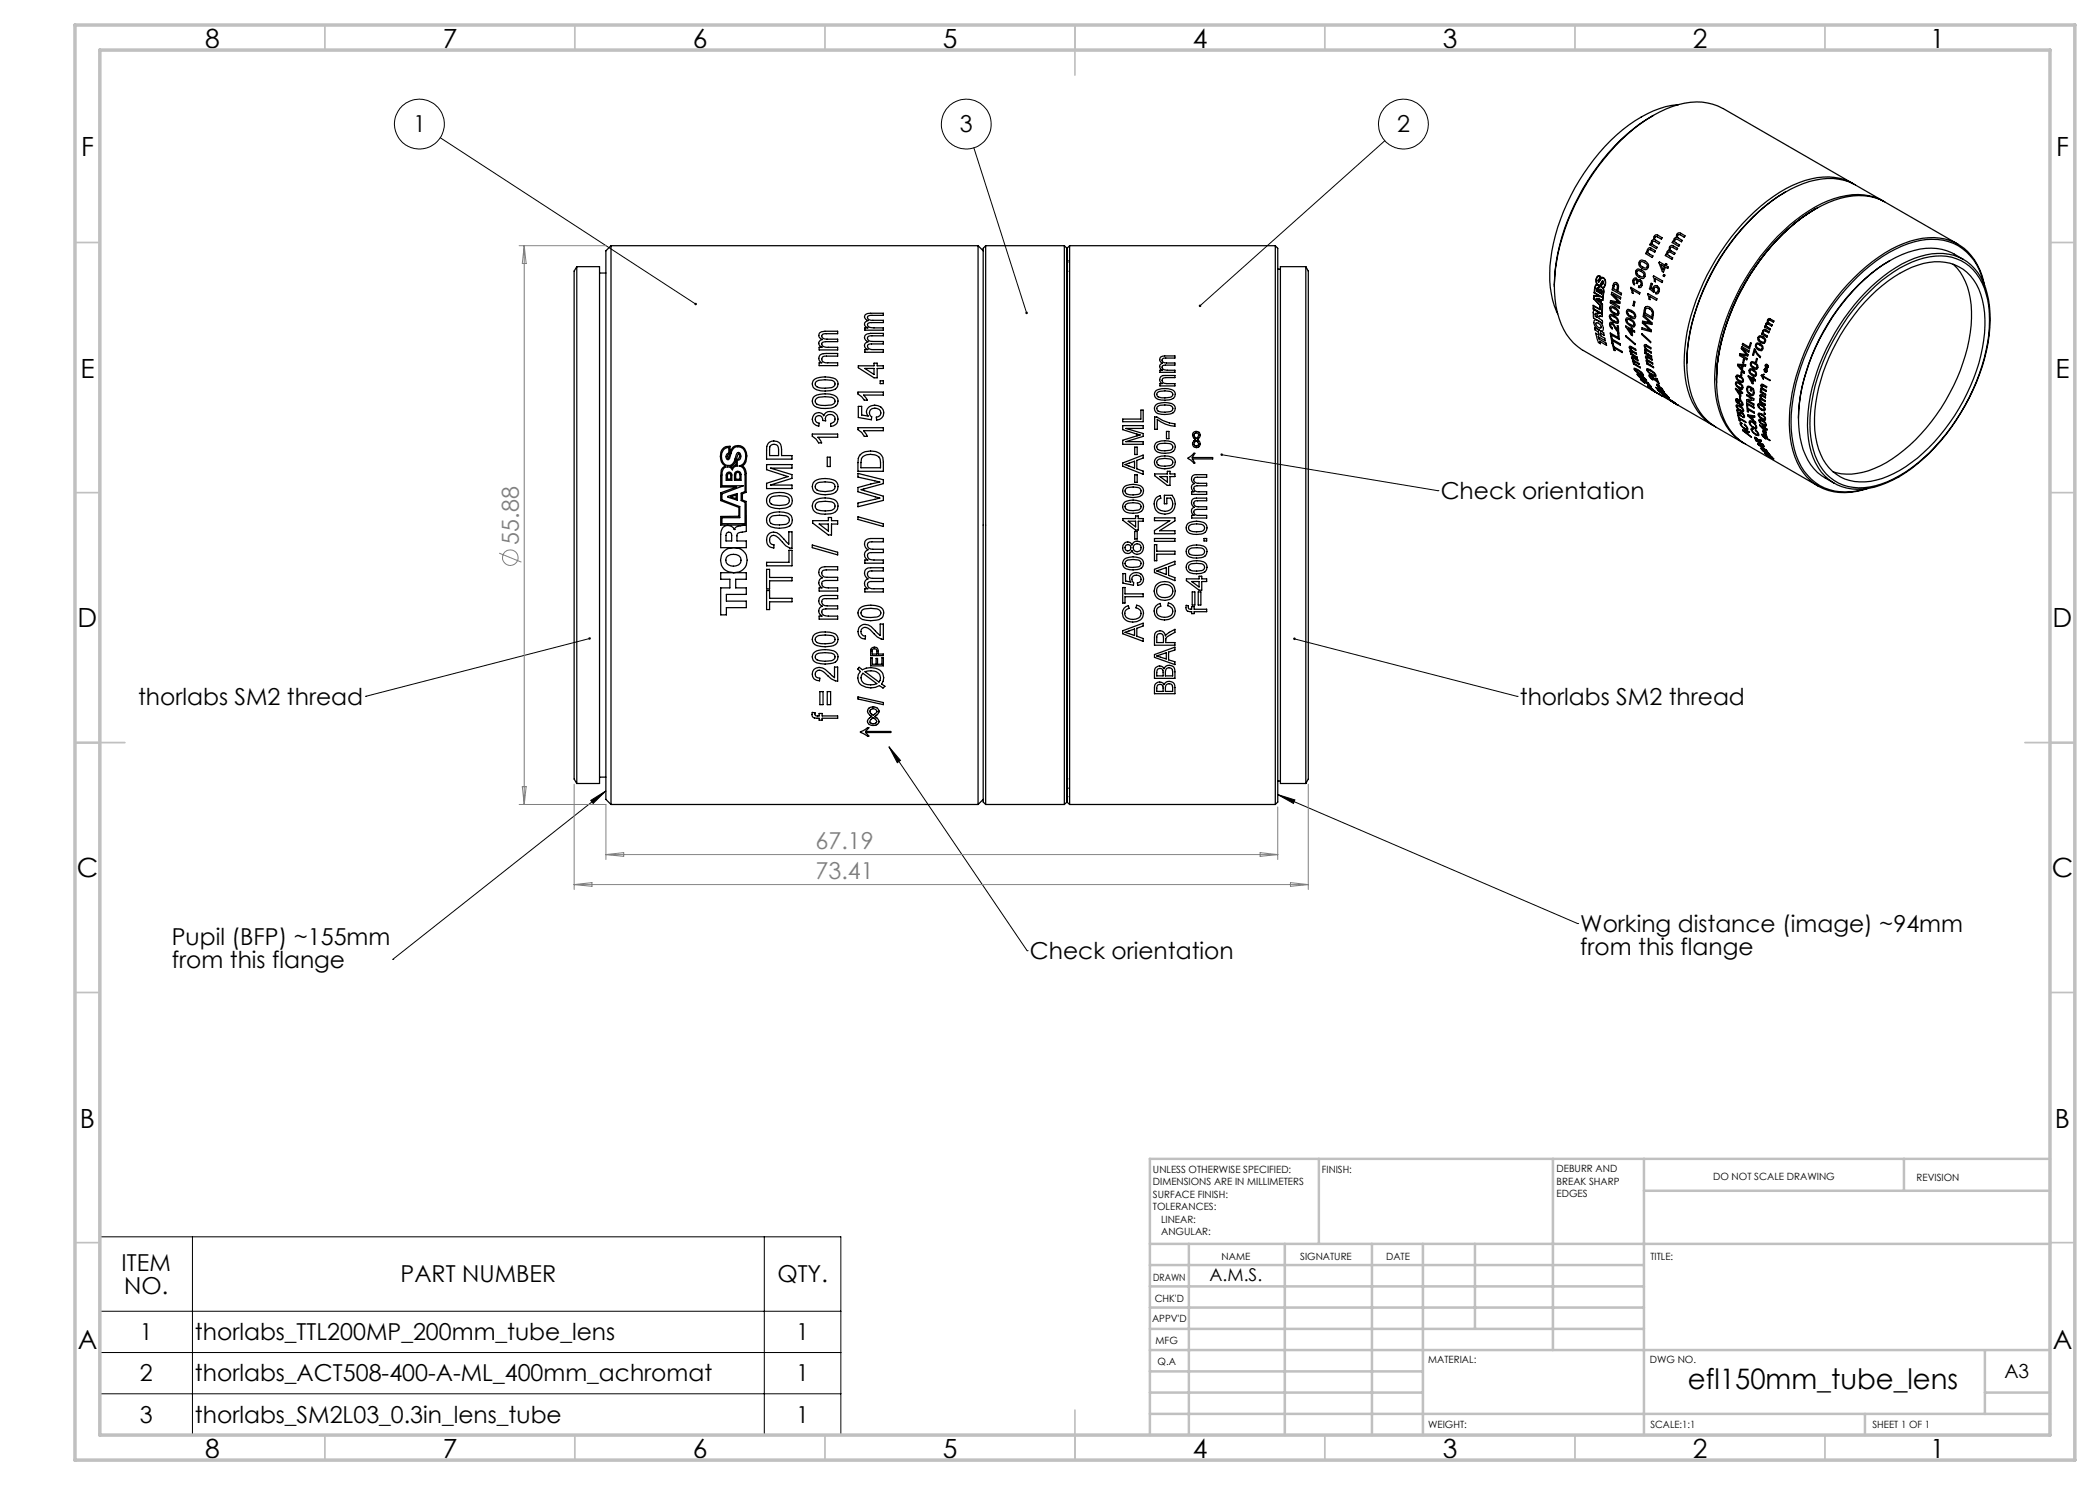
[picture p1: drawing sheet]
<svg xmlns="http://www.w3.org/2000/svg" width="420mm" height="297mm" viewBox="0 0 420 297" stroke-linecap="round" stroke-linejoin="round" font-family="sans-serif">
<defs><g id="words">
<text font-size="5.6" x="337.6" y="277.9">efl150mm_tube_lens</text>
<g font-size="5.3">
<text x="41" y="9.5">8</text>
<text x="88.5" y="9.5">7</text>
<text x="138.5" y="9.5">6</text>
<text x="188.5" y="9.5">5</text>
<text x="238.5" y="9.5">4</text>
<text x="288.5" y="9.5">3</text>
<text x="338.5" y="9.5">2</text>
<text x="386" y="9.5">1</text>
<text x="16.2" y="31.2">F</text>
<text x="411.2" y="31.2">F</text>
<text x="16.1" y="75.5">E</text>
<text x="411.1" y="75.5">E</text>
<text x="15.5" y="125.5">D</text>
<text x="410.5" y="125.5">D</text>
<text x="15.4" y="175.5">C</text>
<text x="410.4" y="175.5">C</text>
<text x="16" y="225.5">B</text>
<text x="411" y="225.5">B</text>
<text x="15.5" y="269.7">A</text>
<text x="410.5" y="269.7">A</text>
<text x="41" y="291.5">8</text>
<text x="88.5" y="291.5">7</text>
<text x="138.5" y="291.5">6</text>
<text x="188.5" y="291.5">5</text>
<text x="238.5" y="291.5">4</text>
<text x="288.5" y="291.5">3</text>
<text x="338.5" y="291.5">2</text>
<text x="386" y="291.5">1</text>
</g>
<g font-size="4.7">
<text x="82.6" y="26.5">1</text>
<text x="192" y="26.5">3</text>
<text x="279.4" y="26.5">2</text>
<text x="288.1" y="99.9">Check orientation</text>
<text x="27.6" y="141">thorlabs SM2 thread</text>
<text x="304" y="141">thorlabs SM2 thread</text>
<text x="34.4" y="189">Pupil (BFP) ~155mm</text>
<text x="206" y="191.9">Check orientation</text>
<text x="316.1" y="186.4">Working distance (image) ~94mm</text>
<text x="316.1" y="191">from this flange</text>
<text x="34.4" y="193.6">from this flange</text>
<text x="24.3" y="254.2">ITEM</text>
<text x="80.1" y="256.5">PART NUMBER</text>
<text x="155.5" y="256.5">QTY.</text>
<text x="24.8" y="258.7">NO.</text>
<text x="28" y="268">1</text>
<text x="39" y="268">thorlabs_TTL200MP_200mm_tube_lens</text>
<text x="159.2" y="268">1</text>
<text x="28" y="276.3">2</text>
<text x="39" y="276.3">thorlabs_ACT508-400-A-ML_400mm_achromat</text>
<text x="159.2" y="276.3">1</text>
<text x="28" y="284.6">3</text>
<text x="39" y="284.6">thorlabs_SM2L03_0.3in_lens_tube</text>
<text x="159.2" y="284.6">1</text>
</g>
<g font-size="4.7" fill="#808080">
<text x="103.8" y="108.9" transform="rotate(-90 103.8 108.9)">55.88</text>
<text x="163.1" y="169.9">67.19</text>
<text x="163.1" y="175.9">73.41</text>
</g>
<text font-size="3.9" x="400.9" y="275.5">A3</text>
<text font-size="3.5" x="241.9" y="256.1">A.M.S.</text>
<g font-size="2">
<text x="230.6" y="234.6">UNLESS OTHERWISE SPECIFIED:</text>
<text x="230.6" y="237.1">DIMENSIONS ARE IN MILLIMETERS</text>
<text x="230.6" y="239.6">SURFACE FINISH:</text>
<text x="264.4" y="234.6">FINISH:</text>
<text x="311.3" y="234.5">DEBURR AND</text>
<text x="311.3" y="237">BREAK SHARP</text>
<text x="311.3" y="239.5">EDGES</text>
<text x="342.6" y="236">DO NOT SCALE DRAWING</text>
<text x="383.3" y="236.2">REVISION</text>
<text x="230.6" y="242.1">TOLERANCES:</text>
<text x="232.2" y="244.6">LINEAR:</text>
<text x="232.2" y="247.1">ANGULAR:</text>
<text x="244.3" y="252">NAME</text>
<text x="260" y="251.9">SIGNATURE</text>
<text x="277.2" y="251.9">DATE</text>
<text x="330.1" y="251.9">TITLE:</text>
<text x="230.6" y="256.1">DRAWN</text>
<text x="230.9" y="260.3">CHK'D</text>
<text x="230.4" y="264.4">APPV'D</text>
<text x="231.1" y="268.8">MFG</text>
<text x="231.5" y="273">Q.A</text>
<text x="285.6" y="272.5">MATERIAL:</text>
<text x="330" y="272.5">DWG NO.</text>
<text x="285.6" y="285.5">WEIGHT:</text>
<text x="330.1" y="285.6">SCALE:1:1</text>
<text x="374.5" y="285.6">SHEET 1 OF 1</text>
</g>
</g></defs>
<g fill="none" stroke="#000" stroke-width=".25">
<path d="M330.6 23.1a42.3 42.3 0 0 0-16.3 19.4 34.2 34.2 0 0 0-3.1 18.7 12.7 12.7 0 0 0 5.1 8.7l18.5 10.7M330.6 23.1a15.2 15.2 0 0 1 11.9-2.3l2.1 .9 26 15M330.6 23.1a40.3 40.3 0 0 0-15.7 17.9 38.5 38.5 0 0 0-4 16.3M335.7 21a20 20 0 0 0-11.2 5 41.7 41.7 0 0 0-14.5 27.2 18.9 18.9 0 0 0 1.5 9.6M357.1 38.4a42.9 42.9 0 0 0-17.7 22.8 34.4 34.4 0 0 0-2 11.4M370.8 36.9a11.6 11.6 0 0 0-9.8-.8 32.4 32.4 0 0 0-14.7 11.3 44.9 44.9 0 0 0-9.3 22.2 18.5 18.5 0 0 0 2.6 12.7 10 10 0 0 0 3.3 2.9M115.4 53.3v103.4M115.4 53.3h4.5v103.4h-4.5M115.4 53.3l-.6 .9v101.6l.6 .9M119.9 54.6h1.3M122.2 49.1v111.8M122.2 49.1l-1 1.1v109.7l1 1"/>
<path d="M122.2 49.1h73.4M195.6 49.1v111.8M195.6 49.1l1 1.1M197.1 49.1v111.8M197.1 49.1l-.5 .6v110.7l.5 .5M197.1 49.1h15.8M212.9 49.1v111.8M212.9 49.1l.5 .6M213.4 54.3h.1M213.4 52.5h.1M213.4 52.1h.1M213.4 52.2h.1"/>
<path d="M213.4 49.7v110.7M213.9 49.1v111.8M213.9 49.1h41.2M213.9 49.1l-.5 .6M255.1 49.1v111.8M255.1 49.1a1.26 1.26 0 0 1 .5 1.4v109.9l-.5 .5M255.6 53.8h.5M261.2 53.3h-5.1v103.4h5.1M261.2 53.3v103.4M261.2 53.3a3.5 3.5 0 0 1 .5 2.8v99a1.77 1.77 0 0 1-.5 1.6M319.3 59.7l.6 .1v.6zM319.4 57.6a.56 .56 0 0 1 .3 .9l-.4-.3z"/>
<path d="M319.4 59.8l.4 .1v.3zM319.5 57.7l.2 .1-.1 .5-.2-.1zM319.5 55.3h.2a.26 .26 0 0 1 .3 .1 .26 .26 0 0 1-.1 .3l-.3 .4 .2 .3a.99 .99 0 0 1 .7-.8 1.09 1.09 0 0 1 .1 1.9h-.2a1.72 1.72 0 0 1 .2 1.7l-.1 .8-.3-.1-.1 .7 .3 .3v1.8l-1.7-1v-.5l1.3 .7v-.9l-1.2-1.3v-.5l1.6 .2-1.5-.9 .1-.6a.77 .77 0 0 1 .4-.9l.5 .5v-.1a.44 .44 0 0 0 .5-.5 .32 .32 0 0 0 .3-.3 .32 .32 0 0 0-.3-.4l-.2 .5a.47 .47 0 0 1-.5 .3 .47 .47 0 0 1-.4-.5v-.7zM319.8 57.1h.2l.3-.3v.1a.26 .26 0 0 1-.1 .4 .26 .26 0 0 1-.4-.1zM319.8 56h.1l-.1 .3zM320 55.9l.1-.6-.4-.2a1.35 1.35 0 0 0-.3 1.8l-.3 .2-.3 1.5 1.1 .6-1.1-.1-.1 .7 1.3 1.3-.1 .7-1.3-.7v.7l1.8 1-.6-.2-.2 .1M320 55.9a.54 .54 0 0 1 .5-.4 .54 .54 0 0 1 .5 .4 1.32 1.32 0 0 1-.4 1.7l.2 .4-.2 1.9v.2l-.3-.1v.4l.2 .5v2.4l-.6-.2-.1 .1v.5l.7 .4v.5l-1.8-1v-.5a.95 .95 0 0 1 .2-1l.4 .1 .3 .5M320 55.9h.1M320 57.9a.43 .43 0 0 1 .4 .2 .43 .43 0 0 1 0 .5l-.1 .2-.4-.2zM320 58a.3 .3 0 0 1 .4 .2 .3 .3 0 0 1-.1 .4v.1l-.3-.2zM320.5 56.3l.1 .4-.2 .1-.1-.1zM322.4 58.5l1.7 1v.3l-1.5-.9 1.4 1.5v.2v.1l-1.6-.3 1.5 .9-.1 .3-1.7-1v-.5l1.6 .3-1.4-1.5z"/>
<path d="M322.8 56.6a.62 .62 0 0 1 .7 .1 .62 .62 0 0 1 .2 .7l-.1 .8 .7 .5-.1 .3-1.8-1zM323 56.9a.65 .65 0 0 1 .4 1v.2l-.7-.4zM326.2 57.5l1.8 1-.1 .3-1.4-.8 .1 .7-.2-.1zM326.7 55.8a.47 .47 0 0 1 .5-.2 .47 .47 0 0 1 .3 .6 .52 .52 0 0 1 .7-.2 .52 .52 0 0 1 .2 .6l-.2 .8-.5 .1 .1-.3a.43 .43 0 0 0 .4-.5 .43 .43 0 0 0-.6-.3l-.1 .3-.2-.1a.37 .37 0 0 0 0-.5 .37 .37 0 0 0-.5-.1v.4l.2 .3-.2 .3-.2-.5zM327.2 54l.2-.1a1.16 1.16 0 0 1 1.3 .3 1.16 1.16 0 0 1 .2 1.3l-.1 .1a1.25 1.25 0 0 1-1.6-1.6zM327.4 54.2l.2-.1a1 1 0 0 1 1.2 1l-.1 .2a1.07 1.07 0 0 1-1.4-.9zM328 52.1a1.22 1.22 0 0 1 1.6 1.4l-.2 .3a1.15 1.15 0 0 1-1.3-.4 1.15 1.15 0 0 1-.1-1.3zM328.1 52.4a1.05 1.05 0 0 1 1.3 1v.1a1.11 1.11 0 0 1-1.4-.8zM329.6 58.7l1.8 1.1-.1 .2-1.4-.7 .1 .6-.2-.1zM329.6 49.7l.5-.1 1 .6-.2 .2-.7-.4a.43 .43 0 0 0-.6 .2 .43 .43 0 0 0 .3 .6l.7 .4-.2 .3-1.3-.8 .2-.3 .2 .1-.1-.3zM330.2 56.7l.3 .1-.3 .8 .4 .4a.64 .64 0 0 1 .5-.9 .64 .64 0 0 1 .8 .7 .68 .68 0 0 1-.1 .7 .68 .68 0 0 1-.7 .2l.1-.2a.48 .48 0 0 0 .4-.7 .48 .48 0 0 0-.7-.2l-.1 .9-.9-.8zM330.7 55.2l1.8 1-.1 .3-1.4-.8 .1 .7-.2-.1z"/>
<path d="M331 47.1l.4-.1 1 .6-.1 .2-.8-.4a.37 .37 0 0 0-.6 .1 .37 .37 0 0 0 .3 .5l.7 .5-.1 .3-.9-.5a.4 .4 0 0 0-.5 .3 .4 .4 0 0 0 .4 .5l.6 .4-.1 .2-1.3-.7 .1-.3 .2 .1a.66 .66 0 0 1 .5-.9l-.1-.3zM331.9 52.4l1.1 .6 .1-.3 .3 .1-.2 .3 .5 .3-.1 .3-.5-.3-.4 1-.2-.1-.7-1.7zM332.2 52.9l.7 .4-.3 .6zM332.7 54.9l.3 .1-.2 .3-.2-.1zM334 49.2l.4-.1 1.1 .6-.1 .2-.9-.4a.38 .38 0 0 0-.5 .2 .38 .38 0 0 0 .3 .5l.7 .4-.1 .3-.9-.5a.4 .4 0 0 0-.5 .3 .4 .4 0 0 0 .4 .5l.6 .4-.1 .3-1.3-.8 .1-.3 .2 .1a.66 .66 0 0 1 .5-.9v-.5zM335.5 46.7l.5-.1 1 .6-.2 .2-.8-.4a.37 .37 0 0 0-.5 .1 .37 .37 0 0 0 .2 .5l.7 .5-.1 .3-.8-.5a.39 .39 0 0 0-.6 .2 .39 .39 0 0 0 .3 .5l.7 .4-.2 .3-1.3-.8 .2-.3 .2 .2a.65 .65 0 0 1 .6-.9l-.1-.3zM363 41.8a42.9 42.9 0 0 0-17.7 22.9 34.4 34.4 0 0 0-2 11.3M363.5 41.6a40.4 40.4 0 0 0-15.3 16.5 38.4 38.4 0 0 0-4.9 18.5M372.8 59.5a26.1 26.1 0 0 1 12-7.9 9.5 9.5 0 0 1 12.4 7.2 26.6 26.6 0 0 1-1.3 15.9 39.2 39.2 0 0 1-16 20.4 13.5 13.5 0 0 1-11.3 1.9 10.2 10.2 0 0 1-6.2-8.2 29.2 29.2 0 0 1 2.2-16.3 44.1 44.1 0 0 1 8.2-13zM373.1 58.5a25.2 25.2 0 0 1 12.1-7.5 9.6 9.6 0 0 1 11.9 6.6 27.1 27.1 0 0 1-1.2 17.3 40.2 40.2 0 0 1-16.1 20.5 14.9 14.9 0 0 1-10.5 2.2 9.7 9.7 0 0 1-7.1-7.2 27 27 0 0 1 1.2-16 43.4 43.4 0 0 1 9.7-15.9zM374.1 59.2a22.5 22.5 0 0 1 11.7-6.7 8.9 8.9 0 0 1 10.4 6.4 24.6 24.6 0 0 1-.9 15.3 39 39 0 0 1-14.2 19.1 15.3 15.3 0 0 1-10.2 3 8.9 8.9 0 0 1-7.2-6.5 24.6 24.6 0 0 1 .9-15.2 40.4 40.4 0 0 1 9.5-15.4zM376.7 40.2l-5.6-3.2a11.5 11.5 0 0 0-9.2-.7 31.7 31.7 0 0 0-14.8 11.1 43.3 43.3 0 0 0-9.7 25.2"/>
<path d="M376.8 40.3a11.8 11.8 0 0 0-10-.6 31.1 31.1 0 0 0-13.6 10.2 43.8 43.8 0 0 0-10.3 25.2 17.4 17.4 0 0 0 3 11 10.4 10.4 0 0 0 3 2.6M377.9 52.2a40 40 0 0 0-17.1 23.8 30.1 30.1 0 0 0-1.1 7.7M390.6 52.8a12.5 12.5 0 0 1 3.7 9.5 36.7 36.7 0 0 1-9 23.3 27.7 27.7 0 0 1-11.6 8.6 11.3 11.3 0 0 1-7.1 .2M391.6 48.8l-14.6-8.4a11.8 11.8 0 0 0-10.1-.4 33.9 33.9 0 0 0-15.7 13.3 42.1 42.1 0 0 0-7.9 22.4 16 16 0 0 0 3.8 11.6l2 1.5 14.5 8.4M392.7 51.9a11.2 11.2 0 0 0-11.1-1.5 31.1 31.1 0 0 0-14.1 11.5 39.5 39.5 0 0 0-7.8 21.5 15.8 15.8 0 0 0 3.1 10.4 12.6 12.6 0 0 0 4.1 2.9M396.8 56.8a10.8 10.8 0 0 0-8.1-8.8 15.7 15.7 0 0 0-10.9 2.5 42.2 42.2 0 0 0-16.3 19.5 34.8 34.8 0 0 0-3.1 17.3 13.1 13.1 0 0 0 4.7 9.2 11.2 11.2 0 0 0 10.1 1.3M396.9 57.1a11.1 11.1 0 0 0-7.9-9.3 16.5 16.5 0 0 0-12 2.8 43.9 43.9 0 0 0-17.3 23.1 28.9 28.9 0 0 0-1.1 16.5 10.4 10.4 0 0 0 10.4 8.3 15.6 15.6 0 0 0 4.5-.8M162.7 79.5a4.3 4.3 0 0 1 4.7 0 1.43 1.43 0 0 1-1.3 2.1 4 4 0 0 1-3.4-.6l-.2-.8zM162.7 76.1a4.3 4.3 0 0 1 4.7 0 1.36 1.36 0 0 1-1.3 2 4.2 4.2 0 0 1-3.4-.6l-.2-.7zM163.3 79.7l.2-.2a4.7 4.7 0 0 1 3.3 .2 .74 .74 0 0 1 .2 .8 .74 .74 0 0 1-.7 .5 3.9 3.9 0 0 1-3-.3l-.2-.3zM163.3 76.3l.2-.1a5 5 0 0 1 3.3 .1 .72 .72 0 0 1 .1 .8 .72 .72 0 0 1-.6 .4 3.9 3.9 0 0 1-3-.2l-.2-.3v-.5zM163.9 66.6l.4-.2 .7-.2h2.5v.5h-2.3a.58 .58 0 0 0-.6 .1 .58 .58 0 0 0-.2 .7l.6 .3h2.5v.5l-2.9 .1a.49 .49 0 0 0-.2 .6 .49 .49 0 0 0 .4 .4l2.7 .1v.5h-3.7v-.5h.6a.79 .79 0 0 1-.6-.8 .79 .79 0 0 1 .7-.8l-.7-.6z"/>
<path d="M164 71a1.57 1.57 0 0 1 1.3-.3h2.2v.5h-2.2a.7 .7 0 0 0-.9 .6 .7 .7 0 0 0 .7 .8h2.4v.5h-3.7v-.5h.6l-.6-.7zM171.6 78.4h5.1v.6h-4l.8 1h-.6l-.6-.7-.7-.5zM171.7 73.2h3.1v-.6h.6v.6h1.3v.5h-1.3v1.9h-.6l-3.1-2zM173 73.7h1.8v1.2zM173.1 62.9l.6-.2 3-.1v.5h-2.3a.6 .6 0 0 0-.9 .5l.3 .4 .4 .1h2.5v.4l-3 .1a.47 .47 0 0 0-.2 .5 .47 .47 0 0 0 .4 .4l2.8 .1v.4h-3.7v-.4h.6a.72 .72 0 0 1-.7-.8 .72 .72 0 0 1 .7-.7l-.6-.5-.1-.2zM173.1 67l.4-.2 .6-.1h2.6v.5h-2.3a.59 .59 0 0 0-.9 .4 .59 .59 0 0 0 .7 .7h2.5v.5l-3 .1a.52 .52 0 0 0-.2 .5 .52 .52 0 0 0 .4 .4l2.8 .1v.5h-3.7v-.5h.6a.78 .78 0 0 1-.7-.8 .78 .78 0 0 1 .7-.7l-.6-.6-.1-.3zM176 76.2h.7v.5h-.7zM231.1 78.3a3.5 3.5 0 0 1 3.8 0 1.13 1.13 0 0 1-1 1.7 3.3 3.3 0 0 1-2.8-.5l-.2-.6zM231.5 78.5a3.4 3.4 0 0 1 2.9 0 .58 .58 0 0 1 .1 .6 .58 .58 0 0 1-.5 .4 3.1 3.1 0 0 1-2.5-.2l-.1-.4zM232.1 71.5l.5-.3h2.4v.4h-1.8a.5 .5 0 0 0-.7 .1 .5 .5 0 0 0 .1 .7l.7 .2h1.7v.4h-1.9a.49 .49 0 0 0-.7 .3 .49 .49 0 0 0 .4 .6l2.2 .1v.5h-3v-.5h.4a.72 .72 0 0 1-.4-.7 .72 .72 0 0 1 .5-.6l-.5-.7zM232.1 75.4l.6-.3h2.3v.4h-1.8a.6 .6 0 0 0-.8 .5 .6 .6 0 0 0 .6 .7h2v.5h-3v-.5h.4l-.4-.5zM318.9 64.1l.1-.1a1.67 1.67 0 0 1 1.5 2.2 1.74 1.74 0 0 1-1.6-2.1z"/>
<path d="M318.9 65.5l1.8 1.1 .1 .5-.7-.5v.1l.1 .5 .8 .5 .1 .5-1.4-.9v.2l.1 .3 1.4 .8 .1 .5-1.4-.8 .2 .5-.4-.3-.6-1.9 .7 .4-.1-.5-.7-.5zM319.1 62.7a.61 .61 0 0 1 .3 .8l-.3-.2zM319.2 64.6a.79 .79 0 0 1 .8 .2 .79 .79 0 0 1 .1 .8 1.06 1.06 0 0 1-.9-1zM319.6 62.7h.1M322 63a1.49 1.49 0 0 1 1.7 1.5l-.1 .1a1.62 1.62 0 0 1-1.7-1.5zM322 64.5h.3l.3 .2 .9 1.4v-1l.2 .1v1.4l-1.1-1.7-.2-.1h-.2a.57 .57 0 0 0 .3 .7l-.1 .3a1 1 0 0 1-.4-1.3zM322.1 61.3a1.39 1.39 0 0 1 1.6 1.6l-.1 .1a1.48 1.48 0 0 1-1.5-1.7zM322.1 66.6l1.5 .9v-.9l.1 .1 .2 1.2-1.8-1zM322.1 67.1l.2 .1 .1 .6 1.6 1 .1 .2-1.6-.9 .1 .6-.2-.1zM322.2 61.6h.1a1.13 1.13 0 0 1 1.2 1l-.2 .2-.5-.3a.81 .81 0 0 1-.6-.9zM322.2 63.2a1.2 1.2 0 0 1 1.1 .6l.2 .5a1.57 1.57 0 0 1-1.3-.7zM322.4 68.7l.3 .1 .1 .6 1.6 .9v.2l-1.5-.9 .1 .5-.2-.1z"/>
<path d="M325.2 65.2l1 .6v-.3l.3 .2v.3l.4 .2v.3l-.4-.3v.9l-.3-.1zM325.2 67.1l1.8 1.6v.2l-1.8-1.6zM325.3 63.6a1.39 1.39 0 0 1 1.6 1.6l-.1 .1a1.56 1.56 0 0 1-1.6-1.5zM325.4 62a1.29 1.29 0 0 1 1.3 .3 1.29 1.29 0 0 1 .3 1.4 1.47 1.47 0 0 1-1.7-1.6zM325.5 63.9a1.13 1.13 0 0 1 1.2 1.1l-.2 .1-.5-.2a.71 .71 0 0 1-.5-1zM325.6 65.7l.6 .4v.6zM325.6 62.2a1.53 1.53 0 0 1 1.3 .9l-.1 .3a1.34 1.34 0 0 1-1.3-.9zM325.9 69.3l.1-.1 1.1 .6 .1 .3-1.1-.5 .2 .5 1 .5v.3l-1.1-.6 .1 .3 1.1 .8 .1 .2-1.4-.7v-.2l.2 .1a.4 .4 0 0 1-.3-.4 .4 .4 0 0 1 .2-.4l-.3-.4zM326.4 71.3l1.2 .6v.3l-1.1-.6 .2 .4 1.1 .7v.2l-1-.6a.57 .57 0 0 0 .5 .7l.7 .4v.2l-1.3-.8v-.2l.2 .1-.1-.1a.3 .3 0 0 1-.3-.2 .3 .3 0 0 1 .1-.3h.1a.57 .57 0 0 1-.3-.8zM326.8 60.3l.2 .1-.2 .8-.2-.1zM326.8 73.6a2.87 2.87 0 0 1 1.9 1.5h-.2a2.86 2.86 0 0 1-1.7-1.3zM327.1 73.9a1.99 1.99 0 0 1 1.4 1h-.2a2.08 2.08 0 0 1-1.2-.9z"/>
<path d="M327.4 74.8a2.91 2.91 0 0 1 1.9 1.3l-.1 .1a2.95 2.95 0 0 1-1.8-1.4zM327.7 75l1.1 .6 .3 .3-1.1-.5zM328.1 75.7l1.8 1.3-.5-.6 .2 .2 .7 .8-2-1.5 .7 .7-.4-.2zM328.4 66.7l1.7 1.6v.2l-1.7-1.6zM328.7 63l1.7 1.6v.3l-1.7-.3 1.5 1.4v.4l-1.8-.5v-.4l1.6 .5-1.5-1.4v-.4l1.6 .4-1.5-1.3zM328.9 69h.4l.9 .5v.3l-1-.6-.1 .1 .1 .5 1 .6v.2l-1-.5a.54 .54 0 0 0 .4 .7l.7 .4v.2l-1.3-.7v-.3l.2 .2a.43 .43 0 0 1-.3-.4 .43 .43 0 0 1 .2-.4l-.2-.3zM329.1 61.4a1.23 1.23 0 0 1 1.6 1.1l-.2 1.3-1.8-1zM329.1 71.3l.1-.1 1.2 .6v.2l-1.1-.5 .2 .4 1 .7 .1 .2-1.1-.6v.4l1.2 .7v.3l-1.3-.8v-.2l.2 .1a.4 .4 0 0 1-.4-.3 .4 .4 0 0 1 .2-.4l-.3-.5zM329.1 61.8a1.01 1.01 0 0 1 1.2 .3 1.01 1.01 0 0 1 .1 1.1l-.1 .2-1.3-.8zM329.4 73.8a2.12 2.12 0 0 1 1.8 1.4v.1a2.2 2.2 0 0 1-1.8-1.5zM329.5 77.2l1 .8zM329.5 74h.1a1.26 1.26 0 0 1 1.1 .6l.3 .3-.1 .2-.1-.1a1.69 1.69 0 0 1-1.2-.9z"/>
<path d="M329.8 75h.3l.3 .2 1.1 1.2-.3-.8 .2 .2 .5 1-1.5-1.4-.4-.2 .6 .8-.3-.2zM330.1 77.5l.9 .8zM330.7 78.2l-.5-.3 .9 .5M330.7 78.2l.2 .1M330.8 78.2l.1 .1M330.8 78.2l.2 .1M331 78.3l.1 .1M331.1 78.4l1.3 .8zM331.2 77.5l1.6 1 1 1.1-.6-.4a3.9 3.9 0 0 1-2-1.7zM331.3 76.8l1.1 .9-.9-.4zM331.4 76.9l.5 .5zM331.6 77.4l.4 .4 .2 .2-.1-.3 .6 .5-.3-.4 .4 .6-.9-.5z"/>
<path d="M331.7 78l1.5 1.1-1-.5zM331.8 78l1 .6 .4 .5zM332.5 79l2.3 1.4zM333.8 79.6h.1M337.4 72.6a16.7 16.7 0 0 0 3.2 10.7l.8 .8 1.7 1.3 5.6 3.2M347.1 77.7l.9 .5v-.2l.5 .5v.2l-.3-.2v.7zM347.2 76.4a1.15 1.15 0 0 1 1.3 1.3v.1a1.18 1.18 0 0 1-1.3-1.4zM347.2 79.8h.3l.3 .4a.45 .45 0 0 1 .5-.1 .45 .45 0 0 1 .2 .4v.6a.57 .57 0 0 1-.7-.5 .57 .57 0 0 1-.6-.2 .57 .57 0 0 1 0-.6zM347.3 80a.33 .33 0 0 1 .3 .1 .33 .33 0 0 1 0 .4l-.3-.2zM347.3 76.6a.94 .94 0 0 1 1.1 .9 1.07 1.07 0 0 1-1.1-.6zM347.4 75a1.09 1.09 0 0 1 1.2 1.4 1.04 1.04 0 0 1-1.1-.3 1.04 1.04 0 0 1-.1-1.1zM347.4 75.3h.1a.97 .97 0 0 1 1 .8v.1a1.02 1.02 0 0 1-1.1-.6z"/>
<path d="M347.5 78.1l.5 .3v.5zM347.6 72.8l1.5 .2v.2h-.5v.1l-.1 .6 .4 .5-.1 .3-1.3-1.6zM347.7 73.1l.7 .1-.1 .6zM347.9 79.2l.2 .1v.6l-.2-.1zM348.2 74.4l.2 .1-.1 .7-.1-.1zM348.4 69.3l1.4 .9-.1 .2-1.2-.7 1.1 1.2v.3l-1.4-.2 1.2 .7v.3l-1.5-.9 .1-.4 1.4 .2-1.1-1.2zM348.5 68.7l1.3 .7 .3-.9 .2 .1-.4 1.2-1.4-.8zM348.7 71.9l.2 .1-.2 .7-.2-.1zM349.3 78.9l1.5 .8v.3l-1.1 .2 1.1 .6v.2l-1.5-.8v-.3l1.1-.1-1.1-.7zM349.5 77.3h.3v.2h-.1a.83 .83 0 0 0 0 1 .83 .83 0 0 0 .9 .3v-.1a.86 .86 0 0 0-.3-1l-.1 .5-.1-.1v-.7a1.06 1.06 0 0 1 .5 1.7 1.22 1.22 0 0 1-1.1-1.8zM349.6 75.2l1 .4v-.2l.2 .1-.1 .2 .4 .2-.1 .3-.3-.2-.1 .8zM349.9 73.8a1.03 1.03 0 0 1 1.1 .3 1.03 1.03 0 0 1 .2 1.1 1.09 1.09 0 0 1-1.3-1.4z"/>
<path d="M350 75.6l.5 .3-.1 .5zM350.1 74a.88 .88 0 0 1 1 .9 .96 .96 0 0 1-1.1-.6zM350.2 72.4a1 1 0 0 1 1.1 .3 1 1 0 0 1 .2 1l-.1 .1a1.03 1.03 0 0 1-1.2-1.4zM350.3 72.7a.94 .94 0 0 1 1.1 .6v.2a.96 .96 0 0 1-1.1-.6zM350.9 69.8l.8 1.2 .4 .3-.1 .2-.6-.6-.4-.8-.3 1-.2-.1zM351.3 68.7a1 1 0 0 1 1.3 1.1l-.2 .3a.95 .95 0 0 1-1-.3 .95 .95 0 0 1-.1-1.1zM351.3 71.7l.2 .1-.2 .7-.2-.1zM351.4 68.9a.88 .88 0 0 1 1 .8l-.2 .2-.5-.2a.5 .5 0 0 1-.4-.3 .5 .5 0 0 1 .1-.5zM351.7 67.3a.9 .9 0 0 1 1.1 .2 .9 .9 0 0 1 .2 1l-.1 .1a1.2 1.2 0 0 1-1.4-.9zM351.8 67.5a.87 .87 0 0 1 1.1 .8 .8 .8 0 0 1-1.1-.5zM352.1 78.9h.1l.9 .5v.2l-.8-.4h-.2l.1 .4 .9 .5-.1 .2-.8-.4a.4 .4 0 0 0 .3 .6l.5 .3v.3l-1.1-.7 .1-.2 .1 .1a.4 .4 0 0 1-.2-.4 .4 .4 0 0 1 .3-.3l-.2-.3zM352.3 75l.5-.1-.2 .3 1.4 .9-1.5-.8 .2 .5z"/>
<path d="M352.3 76.9l.2-.1 .8 .5v.2l-.8-.4-.1 .1 .1 .4 .7 .5v.2l-.8-.4a.4 .4 0 0 0-.1 .4 .4 .4 0 0 0 .3 .2l.5 .3v.3l-1-.6v-.3l.1 .1v-.1a.38 .38 0 0 1 .2-.6l-.2-.4zM352.6 66l.4-.1 .8 .5-.1 .2-.6-.4a.35 .35 0 0 0-.5 .3 .35 .35 0 0 0 .3 .4l.6 .3-.1 .2-1.1-.6 .1-.2 .2 .1zM353.1 73a.37 .37 0 0 1 .5 .2 .37 .37 0 0 1-.3 .5 .37 .37 0 0 1 .1 .5 .37 .37 0 0 1-.5 .1 .6 .6 0 0 1 .2-.7zM353.2 73.1a.24 .24 0 0 1 .3 .2 .24 .24 0 0 1-.3 .3zM353.5 73.4h.1M353.7 63.7h.2l.9 .5-.1 .2-.7-.3a.3 .3 0 0 0-.4 .1 .3 .3 0 0 0 .2 .4l.6 .4-.1 .2-.7-.4a.31 .31 0 0 0-.4 .3 .31 .31 0 0 0 .3 .3l.6 .4-.1 .2-1.1-.6 .1-.2 .2 .1a.48 .48 0 0 1 .3-.8v-.4zM144.9 89.8l.9-.3v1.2a.65 .65 0 0 0-.6 .6 .65 .65 0 0 0 .5 .6 1.46 1.46 0 0 0 .5-1.3 1.44 1.44 0 0 1 1.4-1.3 1.44 1.44 0 0 1 1.5 1.3 1.95 1.95 0 0 1-1.3 2.6l.3 .1a1.79 1.79 0 0 1 .9 2.1v2.9l-.8 .3v1.5l.8 .4v4.2h-4.6v-1.2h3.6v-2.2l-3.6-1.3v-1.2l4.3-1.6h-4.3v-1.9a1.42 1.42 0 0 1 1.1-1.9 .96 .96 0 0 1 1 .6 .99 .99 0 0 1 1-.8v-.4a.67 .67 0 0 1 .5-1 .77 .77 0 0 0 .2-.8 .77 .77 0 0 0-.6-.5l-.1 .1a1.46 1.46 0 0 0-.5 1.2 1.32 1.32 0 0 1-1.3 1.3 1.32 1.32 0 0 1-1.3-1.2 2.06 2.06 0 0 1 .5-2.1zM145.4 94.6a.64 .64 0 0 1 .8 0 .64 .64 0 0 1 .2 .8v.7h-1.2v-1.1zM145.6 91l.3-.1-.2 .8zM145.6 99.3l1.9-.6v1.3l-1.9-.6zM145.7 94.7a.47 .47 0 0 1 .5 .2 .47 .47 0 0 1 0 .6v.3h-.7v-.7zM146 90.6v-1.4a1.86 1.86 0 0 0-1.9 2.7l.2 .5 .8 .8-.5 .3a2.05 2.05 0 0 0-.5 1.9v2h3.2l-3.2 1.2v1.5l3.7 1.4v1.8h-3.7v1.7h4.9l-1.6 .3-.5 .6"/>
<path d="M146 90.6a1.64 1.64 0 0 1 1.6-1.5 1.64 1.64 0 0 1 1.7 1.3 2.22 2.22 0 0 1-.9 2.8 1.75 1.75 0 0 1 .8 2v3.3l-.7 .3v1.2l.7 .3 .1 6-.9 .1a.97 .97 0 0 0-.9 .4 .97 .97 0 0 0-.1 1v.4h1.9v1.3h-5.2v-2.3a1.65 1.65 0 0 1 1.5-2.1 1.4 1.4 0 0 1 1.3 .8M146.1 99.4l1.1-.4v.7zM147.1 94.4a.73 .73 0 0 1 .9 0 .73 .73 0 0 1 .2 .9v.8h-1.3v-1.2zM147.2 91.9v1.1l-.8 .5-.4-.3a1.43 1.43 0 0 0 1.2-1.3zM147.2 94.6a.51 .51 0 0 1 .7 0 .51 .51 0 0 1 .1 .7v.5h-.9zM147.6 90.8l.3 .1v.5l-.2 .4-.5 .1zM153.3 92.9h5.1v.7h-4.3l4.3 1.3v.8l-4.3 1.3h4.3v.7h-5.1v-1l4.3-1.4-4.3-1.4zM153.7 88.6a1.58 1.58 0 0 1 1.9-.2 1.58 1.58 0 0 1 .7 1.8v.9h2.1v.7h-5.1v-1.6a1.96 1.96 0 0 1 .4-1.6zM153.8 99a4.5 4.5 0 0 1 4.1 0 1.49 1.49 0 0 1 .5 1.6 1.49 1.49 0 0 1-1.4 1 3.9 3.9 0 0 1-3.5-.7l-.2-.8a1.3 1.3 0 0 1 .5-1.1zM154.1 89.2a1 1 0 0 1 1.2-.2 1 1 0 0 1 .4 1.2v.9h-1.8zM154.1 99.6l.3-.2a4.2 4.2 0 0 1 3.3 .2 .84 .84 0 0 1 .1 .8 .84 .84 0 0 1-.7 .6 3.7 3.7 0 0 1-3-.4l-.2-.5zM162.5 86.8h5v.7h-3.9l.7 1.1h-.6l-.5-.8-.7-.6z"/>
<path d="M163 96.2a4.5 4.5 0 0 1 4.1 0 1.51 1.51 0 0 1 .4 1.7 1.51 1.51 0 0 1-1.4 .9 3.9 3.9 0 0 1-3.4-.7l-.2-.8 .2-.8zM163 82.8a1.19 1.19 0 0 1 1.7 .3 1.49 1.49 0 0 1 2.6-.1 1.49 1.49 0 0 1-1.1 2.3l-.1-.6a.95 .95 0 0 0 .8-1.4 .95 .95 0 0 0-1.6-.2l-.2 .6v.5l-.6-.1a.76 .76 0 0 0-.5-1 .76 .76 0 0 0-.9 .7 .76 .76 0 0 0 .7 .8v.6a1.39 1.39 0 0 1-1.3-.9 1.39 1.39 0 0 1 .5-1.5zM163.3 96.8l.2-.2a4.7 4.7 0 0 1 3.3 .2 .84 .84 0 0 1 .2 .8 .84 .84 0 0 1-.7 .6 3.6 3.6 0 0 1-3-.3l-.2-.4zM165.5 91.4h.6v1.9h-.6zM171.6 85.5h5.1v.6h-4l.8 1.2h-.6l-.6-.8-.7-.6zM171.6 94.7l5.1 1.3v.7l-4.5 1.2 4.5 1.3v.9l-5.1 1.2v-.7l4.4-1-4.4-1.2v-.9l4.4-1.1-4.4-1zM171.7 81.3h.6v1.7l1.3 .2a1.35 1.35 0 0 1-.1-1.5 1.35 1.35 0 0 1 1.4-.7 1.51 1.51 0 0 1 1.8 1.3 1.51 1.51 0 0 1-1.4 1.7v-.6a.87 .87 0 0 0 .9-.8 .87 .87 0 0 0-.8-.9 .98 .98 0 0 0-1.3 .3 .98 .98 0 0 0 .2 1.4v.6l-2.6-.5zM172 90.9a2.91 2.91 0 0 1 4.6 .6l.1 2.8h-5.1v-1.8a1.94 1.94 0 0 1 .4-1.6zM172.6 91.3a2.71 2.71 0 0 1 3.3 .3l.2 2h-3.9v-.9a1.42 1.42 0 0 1 .4-1.4zM224.5 83.8h3.7v-1.8h.4v2.3h-4.1zM224.5 85.1h4.1v.6h-3.4l3.4 1v.6l-3.4 1h3.4v.6h-4.1v-.9l3.5-1-3.5-1.1zM224.5 92.6l4.1-1.6v.6l-1.2 .5v1.7l1.2 .4v.7l-4.1-1.7z"/>
<path d="M224.9 97.3a3.3 3.3 0 0 1 3.6 .2 1.23 1.23 0 0 1-1 1.9 3 3 0 0 1-2.8-.6l-.2-.8zM225 92.9l1.9-.7v1.4zM225.2 97.8l.2-.2a3.5 3.5 0 0 1 2.6 .2 .68 .68 0 0 1-.4 1.1 2.83 2.83 0 0 1-2.4-.3l-.2-.4zM226.9 89.4h.5v1.5h-.5zM226.9 95h.5v1.5h-.5zM230.9 83.4h.5a9 9 0 0 0 3.6 1.4v.4a5.2 5.2 0 0 1-3.5-1.3v2h-.6zM230.9 94.8h2.6v-.5h.5v.5h1v.5h-1v1.8h-.5l-2.6-2zM231.1 81.1a3.3 3.3 0 0 1 3.8 0 1.15 1.15 0 0 1-1 1.7 3.2 3.2 0 0 1-2.8-.5l-.2-.6zM231.3 88.5a3.7 3.7 0 0 1 3.6 .3 1.22 1.22 0 0 1-1 1.8 3 3 0 0 1-2.8-.6l-.2-.8zM231.3 91.6a3.8 3.8 0 0 1 3.3 0 1.18 1.18 0 0 1 .4 1.3 1.18 1.18 0 0 1-1.1 .8 3 3 0 0 1-2.8-.6l-.2-.8zM231.3 99.5l.8-.4 .1 .6a1.28 1.28 0 0 0-.9 1.2 1.28 1.28 0 0 0 .8 1.2 1.6 1.6 0 0 0 2.1-.3 1.6 1.6 0 0 0-.1-2.2h-.7v1.1h-.5v-1.6h1.5a2.17 2.17 0 0 1-.5 3.5 2.17 2.17 0 0 1-3.1-1.8l.1-.6zM231.5 92l.2-.1a3.5 3.5 0 0 1 2.7 .1 .65 .65 0 0 1 .1 .7 .65 .65 0 0 1-.5 .4 2.83 2.83 0 0 1-2.5-.2l-.1-.4z"/>
<path d="M231.5 89l.2-.2a3.7 3.7 0 0 1 2.7 .2 .65 .65 0 0 1 .1 .6 .65 .65 0 0 1-.5 .5 2.83 2.83 0 0 1-2.5-.3l-.1-.4zM231.5 81.3l.2-.1a3.7 3.7 0 0 1 2.7 .1 .6 .6 0 0 1 .1 .7 .6 .6 0 0 1-.5 .3 3.1 3.1 0 0 1-2.5-.2l-.1-.4zM232 95.3h1.5v1.1zM233.3 86.3h.5v1.4h-.5zM237.6 91.6l1.2-.9h.2l-.6 .8h4.1v.3h-4.1l.6 .8h-.2l-1.2-.9zM238.5 95.1l.8-.2h2v.6h-1.8a.6 .6 0 0 0-.8 .4 .6 .6 0 0 0 .6 .7l2 .1v.5h-1.9a.57 .57 0 0 0-.7 .3 .57 .57 0 0 0 .4 .7l2.2 .2v.5h-3v-.5h.5a.9 .9 0 0 1-.5-.9 .9 .9 0 0 1 .5-.8 1.03 1.03 0 0 1-.3-1.6zM238.5 99.8l.8-.2h2v.6h-1.8a.63 .63 0 0 0-.7 .6 .63 .63 0 0 0 .8 .5h1.7v.6h-1.9a.57 .57 0 0 0-.7 .4 .57 .57 0 0 0 .4 .7l2.2 .1v.5h-3v-.5h.5a.9 .9 0 0 1-.5-.8 .9 .9 0 0 1 .5-.8 1.07 1.07 0 0 1-.3-1.7zM238.7 86.5a.77 .77 0 0 1 1.1 0 .77 .77 0 0 1 0 1.1l-.3 .3a.88 .88 0 0 1 .5 .9 .88 .88 0 0 1-.6 .7 .86 .86 0 0 1-.9-.7 .86 .86 0 0 1 .5-.9 .92 .92 0 0 1-.3-1.4zM238.9 86.7a.51 .51 0 0 1 .8 .2 .51 .51 0 0 1-.3 .7l-.1 .1a.68 .68 0 0 1-.4-1zM239 88.4l.2-.2a.51 .51 0 0 1 .5 .6 .51 .51 0 0 1-.8 .3l-.1-.5zM333.9 80l.2 .1zM334.1 80.1l.5 .3"/>
<path d="M334.1 80.1l.9 .5M334.2 80.1l.5 .4M334.2 80.1h.1M334.6 80.5h.1M334.6 80.4l.1 .1M334.7 80.5l.1 .1M334.7 80.5h.1M334.8 80.6l.8 .4M334.8 80.6h.1M334.9 80.6h.1M334.9 80.6l.5 .3M335.1 80.7l.3 .2"/>
<path d="M335.4 80.9h.1M335.4 80.9l.2 .1M335.6 81l7 4.1M347.3 81a1.46 1.46 0 0 1 1.4 1.2v.1a1.44 1.44 0 0 1-1.4-1.3zM347.4 82l.2 .2 .1 .5 .4 .2-.2-.4a.79 .79 0 0 1 .9 1h-.2v-.2a.29 .29 0 0 0 .1-.3 .29 .29 0 0 0-.2-.2l-.4-.2 .2 .7-.8-.6zM347.5 81.2a1.32 1.32 0 0 1 1 .8l-.1 .1a1.24 1.24 0 0 1-1-.8zM347.6 83l.1 .1 .1 .5 1.3 .7 .1 .2-1.3-.8 .1 .5-.2-.1zM347.9 80.3l.4 .1 .1 .6-.5-.4zM348.1 84.5h.2l.1 .2h-.1a.54 .54 0 0 0 .4 .8l.6 .3a.44 .44 0 0 0-.3-.7l-.1-.3 .5 .6 .2 .6a1.74 1.74 0 0 1-1.5-1.5zM348.5 86l1.3 .3v.2l-.3-.1v.2l.8 .9-1.7-1.3zM348.8 86.2l.5 .2 .2 .4zM349.3 80.6l1.5 .8v.2l-1.5-.8z"/>
<path d="M349.4 81.1l.1 .1 .1 .5 1.2 .7 .1 .3-1.3-.8v.5l-.1-.1zM349.6 83l1.3 .2v.2h-.4l.1 .6 .5 .4 .1 .2-1.6-1.4zM349.7 83.2l.7 .1v.5zM349.9 84.2a1.4 1.4 0 0 1 1.4 1.6 1.52 1.52 0 0 1-1.4-1.6zM350 84.5a.92 .92 0 0 1 1.1 1.1h-.1a1.22 1.22 0 0 1-1-1.1zM350.2 85.7h.3l.1 .2h-.1a.39 .39 0 0 0 .2 .6l.8 .5a.54 .54 0 0 0-.4-.9v-.1l.5 .6 .2 .4a1.26 1.26 0 0 1-1.4-.8zM350.9 87.5l.4 .1 .4 .4h.5l.1 .2h-.5l.1 .2 .8 .6-1.5-.8zM351.1 87.7l.3 .1 .4 .6-.5-.3zM351.5 88.8l1.2 .3 .1 .2-.3-.1 .2 .5 .7 .5zM351.6 80.8a1.19 1.19 0 0 1 1.4 1.3 1.27 1.27 0 0 1-1.4-1.3zM351.7 81a1.2 1.2 0 0 1 1.1 .7v.1a1.02 1.02 0 0 1-1-.6zM351.8 82.6a1.23 1.23 0 0 1 1.3 1.4 1.37 1.37 0 0 1-1.4-1.3z"/>
<path d="M351.8 83.9a1.32 1.32 0 0 1 1.4 1.2v.1a1.22 1.22 0 0 1-1.2-.7zM351.8 88.9l.5 .2 .3 .4zM351.8 82.9h.1a1.23 1.23 0 0 1 1.1 .7l-.1 .1a1.18 1.18 0 0 1-1-.5zM351.9 85l.9 .5v-.2l.6 .5v.2l-.3-.2 .1 .6zM351.9 84.1h.1a1.12 1.12 0 0 1 1.1 .8l-.2 .1a1.33 1.33 0 0 1-1-.8zM352.1 89.6l.9 .4 1 1-1.5-.9zM352.4 85.4l.5 .3 .1 .4zM352.4 89.7l.7 .6-.5-.2zM352.4 86.9l.3 .4h.1v-.1l1.2 .9-1-.4zM352.6 86.2l.1 .1 .3 .9-.2-.1zM352.8 82.6l.2 .1v.2l-.2-.1zM352.9 90.5l1.3 .7 .6 .6-1.5-.9z"/>
<path d="M353 90.1l.7 .6-.5-.3zM353 86.4l.2 .1 .2 1-.2-.2zM353.1 90.6l.7 .6zM353.7 91l.8 .6zM144.1 114.5h5.2v1.3h-2.2v1.8h2.2v1.3h-4v1.3h4v1.3h-4v1.5h-1.2v-5.4h1.9v-1.8h-1.9zM144.9 110.2a2.72 2.72 0 0 1 2.8-.5 2.72 2.72 0 0 1 1.7 2.3 2.71 2.71 0 0 1-2.1 2.6 2.71 2.71 0 0 1-3-1.5 2.63 2.63 0 0 1 .6-2.9zM145.3 106.6a.63 .63 0 0 1 .8-.1 .63 .63 0 0 1 .2 .8v.9h-1.1zM145.5 111.3a1.7 1.7 0 0 1 2.7 .5v.5a1.66 1.66 0 0 1-1.5 .9 1.66 1.66 0 0 1-1.5-.9v-.5zM146.9 105.9h.1M153.3 112.5h4.5v-2.4h.6v3.1h-5.1zM153.3 113.9h.6v1.6h4.5v.7h-4.5v1.6h-.6zM153.3 118.1h.6v1.6h4.5v.7h-4.5v1.5h-.6z"/>
<path d="M153.7 106.9l.7-.4a1.65 1.65 0 0 1 1.5 .4l1.9 1.9v-2.4h.6v3.3l-.5-.1-.8-.5a5.8 5.8 0 0 0-2.1-2 .93 .93 0 0 0-1.1 .8 .93 .93 0 0 0 .9 1.1v.6a1.62 1.62 0 0 1-1.4-1 1.62 1.62 0 0 1 .3-1.7zM153.8 102.9a4.5 4.5 0 0 1 4.1 0 1.52 1.52 0 0 1 .5 1.6 1.52 1.52 0 0 1-1.4 1 3.9 3.9 0 0 1-3.5-.7l-.2-.8a1.32 1.32 0 0 1 .5-1.1zM154.1 103.5l.3-.2a5.5 5.5 0 0 1 3 0 .87 .87 0 0 1 .5 .9 .87 .87 0 0 1-.8 .7 3.7 3.7 0 0 1-3-.3l-.2-.6zM162.5 109l5 1.5v.5l-5-1.5zM162.5 104.1h3.2v-.6h.6v.6h1.2v.7h-1.2v2.2h-.6l-3.2-2.4zM163 100.1a4.5 4.5 0 0 1 4.1 0 1.53 1.53 0 0 1 .4 1.7 1.53 1.53 0 0 1-1.4 1 3.7 3.7 0 0 1-3.4-.8l-.2-.8 .2-.8zM163.3 100.6l.2-.1a4.7 4.7 0 0 1 3.3 .1 .87 .87 0 0 1-.5 1.5 4 4 0 0 1-3-.3l-.2-.4zM163.8 104.8h1.9v1.4zM163.9 113.8l.4-.3 .7-.2h2.5v.7h-2.3a.77 .77 0 0 0-.8 .8 .77 .77 0 0 0 1 .7h2.1v.6h-2.3a.7 .7 0 0 0-.8 .5 .7 .7 0 0 0 .4 .8l2.7 .2v.6h-3.7v-.6h.6a1.09 1.09 0 0 1-.6-1.1 1.09 1.09 0 0 1 .7-.9l-.6-.5-.1-.3zM163.9 119.5l.6-.4h3v.6h-2.3a.72 .72 0 0 0-.9 .6 .72 .72 0 0 0 .7 .8l2.5 .1v.6h-2.3a.68 .68 0 0 0-.8 .4 .68 .68 0 0 0 .4 .9l2.7 .1v.6h-3.7v-.6h.6a1.06 1.06 0 0 1-.6-1 1.06 1.06 0 0 1 .7-1 1.18 1.18 0 0 1-.6-1.7zM171.6 103.4l5.1 1.4v.5l-5.1-1.4zM173.1 108.2l.4-.4 .6-.1h2.6v.7h-2.3a.74 .74 0 0 0-.9 .6 .74 .74 0 0 0 .7 .8l2.5 .1v.6h-2.4a.7 .7 0 0 0-.8 .5 .7 .7 0 0 0 .4 .9l2.8 .1v.6h-3.7v-.6h.6a1.1 1.1 0 0 1-.7-1 1.1 1.1 0 0 1 .7-1l-.6-.8-.1-.4z"/>
<path d="M173.1 114a1.13 1.13 0 0 1 1-.4h2.6v.6h-2.3a.74 .74 0 0 0-.9 .6 .74 .74 0 0 0 .7 .8l2.5 .1v.6h-2.4a.68 .68 0 0 0-.8 .5 .68 .68 0 0 0 .4 .8l.4 .2h2.4v.6h-3.7v-.6h.6a1.05 1.05 0 0 1-.7-1 1.05 1.05 0 0 1 .7-1l-.6-.8-.1-.4zM224.5 117.5h.5v1.3h3.6v.5h-3.6v1.3h-.5zM224.6 103.7h2.5v-.5h.5v.5h1v.5h-1v1.8h-.5l-2.5-1.9zM224.6 114.7h.5v1.5l1.1 .2a1.25 1.25 0 0 1 0-1.5 1.25 1.25 0 0 1 1.6-.3 1.28 1.28 0 0 1 .9 1.3 1.28 1.28 0 0 1-1.2 1.2v-.5a.79 .79 0 0 0 .7-.9 .79 .79 0 0 0-.9-.7 .8 .8 0 0 0-.9 .6 .8 .8 0 0 0 .3 .9v.5l-2.1-.4zM224.9 100.4a3.3 3.3 0 0 1 3.6 .3 1.27 1.27 0 0 1-1 1.9 2.92 2.92 0 0 1-2.8-.6l-.2-.8zM224.9 111.8a3.3 3.3 0 0 1 3.6 .2 1.23 1.23 0 0 1-1 1.9 3 3 0 0 1-2.8-.6l-.2-.8zM225 108.6a.92 .92 0 0 1 1.4 .4 1.26 1.26 0 0 1 1.9-.5 1.26 1.26 0 0 1 .1 2 1.17 1.17 0 0 1-2-.4 .96 .96 0 0 1-1.2 .6 .96 .96 0 0 1-.7-1.1l.1-.5zM225.2 100.9l.2-.2a3.3 3.3 0 0 1 2.6 .2 .67 .67 0 0 1 .2 .7 .67 .67 0 0 1-.6 .4 2.83 2.83 0 0 1-2.4-.2l-.2-.5zM225.2 112.3l.2-.2a3.5 3.5 0 0 1 2.6 .2 .68 .68 0 0 1-.4 1.1 2.83 2.83 0 0 1-2.4-.3l-.2-.4zM225.6 104.2h1.5v1.2zM226.9 106.3h.5v1.5h-.5zM230.9 103.6h4.1v.6l-3.1 1.9h3.1v.6h-4.1v-.6l3.1-2h-3.1z"/>
<path d="M230.9 107.7h4.1v.6h-4.1zM230.9 108.9h.5v1.3h3.6v.6h-3.6v1.3h-.5zM230.9 113.9l4.1-1.6v.6l-1.3 .4v1.8l1.3 .4v.6l-4.1-1.6zM231.2 117.1a2.12 2.12 0 0 1 2.6-.6 2.12 2.12 0 0 1 1.1 2.5 2.28 2.28 0 0 1-3.9 0l-.2-.8zM231.4 114.2l1.9-.7v1.4zM231.8 117.2a1.67 1.67 0 0 1 2.8 1 1.32 1.32 0 0 1-1.6 1.3 1.34 1.34 0 0 1-1.5-.7 1.34 1.34 0 0 1 .3-1.6zM237.3 115.8h2.5v-.6h.5v.6h1v.5h-1v1.7h-.5l-2.5-1.9zM237.6 104.7a3.3 3.3 0 0 1 3.6 .2 1.27 1.27 0 0 1-1 1.9 3 3 0 0 1-2.8-.5l-.2-.9zM237.6 109.4a3.8 3.8 0 0 1 3.4 0 1.23 1.23 0 0 1 .3 1.3 1.23 1.23 0 0 1-1.1 .8 3 3 0 0 1-2.8-.5l-.2-.9zM237.6 112.5a3.8 3.8 0 0 1 3.4 0 1.23 1.23 0 0 1 .3 1.4 1.23 1.23 0 0 1-1.1 .8 2.92 2.92 0 0 1-2.8-.6l-.2-.8zM237.9 105.1l.2-.1a3.3 3.3 0 0 1 2.6 .1 .7 .7 0 0 1-.4 1.2 2.97 2.97 0 0 1-2.4-.3l-.2-.4zM237.9 109.9l.2-.2a3.7 3.7 0 0 1 2.6 .2 .7 .7 0 0 1-.4 1.1 3.3 3.3 0 0 1-2.4-.2l-.2-.5z"/>
<path d="M237.9 113l.2-.1a3.7 3.7 0 0 1 2.6 .1 .67 .67 0 0 1 .2 .7 .67 .67 0 0 1-.6 .4 2.83 2.83 0 0 1-2.4-.2l-.2-.5zM238.3 116.3h1.5v1.1zM238.4 118.4h.6v2.6h-.6zM239.6 118.4h.6v2.6h-.6zM240.8 107.7h.5v.5h-.5zM162.7 130.7a4.1 4.1 0 0 1 4-.5 1.31 1.31 0 0 1 .9 1.5 1.31 1.31 0 0 1-1.5 1 4.4 4.4 0 0 1-3.4-.6l-.2-.7zM162.7 127.1a4.2 4.2 0 0 1 4.4-.3 1.37 1.37 0 0 1 .4 1.6 1.37 1.37 0 0 1-1.4 .9 4.2 4.2 0 0 1-3.4-.7l-.2-.7zM162.8 133.9l.8-.4a2.62 2.62 0 0 1 2.6 1.4l.7 .6v-2.1h.6v2.8a4.1 4.1 0 0 1-2.6-1.7 1.02 1.02 0 0 0-1.8 0v.6l.2 .3 .7 .2-.1 .6a1.36 1.36 0 0 1-1.3-.8 1.36 1.36 0 0 1 .2-1.5zM163.3 127.4l.2-.2a5 5 0 0 1 3.3 .1 .76 .76 0 0 1 .2 .9 .76 .76 0 0 1-.7 .5 3.9 3.9 0 0 1-3-.3l-.2-.3v-.5zM163.3 130.9l.2-.2a5 5 0 0 1 3.3 .2 .74 .74 0 0 1 .2 .8 .74 .74 0 0 1-.7 .4 4.4 4.4 0 0 1-3-.2l-.2-.4zM164 138.3h.6v2.6h-.6zM165.5 138.3h.6v2.6h-.6z"/>
<path d="M171.6 139.4l5.1 1.1v.4l-5.1-1.1zM171.8 133.5l.7 .4a3.1 3.1 0 0 1 4.1 .8l.1 .8-.1 .7-.3 .6 .7 .5-.4 .3-.7-.5a3.2 3.2 0 0 1-4.2-.7l-.1-.8 .1-.7 .4-.6-.5-.5zM171.8 121.8a3.7 3.7 0 0 1 4.1-.5 1.41 1.41 0 0 1 .8 1.6 1.41 1.41 0 0 1-1.4 1.1 4.7 4.7 0 0 1-3.2-.4 1.37 1.37 0 0 1-.3-1.8zM172 125.3l.9-.4a3.3 3.3 0 0 1 2.6 1.7l.5 .5v-2.3h.7v3.1l-1.3-.5-.6-.7a2.24 2.24 0 0 0-2-1.2 .88 .88 0 0 0-.6 1 .88 .88 0 0 0 .9 .7l-.1 .6a1.48 1.48 0 0 1-1.3-.9 1.48 1.48 0 0 1 .3-1.6zM172.4 122.1l.2-.2a4.7 4.7 0 0 1 3.3 .2 .79 .79 0 0 1 .2 .8 .79 .79 0 0 1-.7 .5 3.9 3.9 0 0 1-3-.3l-.1-.1a.77 .77 0 0 1 .1-.9zM172.6 134.7l2.8 2a2.44 2.44 0 0 1-3.1-.5l-.1-.6zM173 134.3a2.43 2.43 0 0 1 3 .7l.1 .6-.3 .8zM174.1 131.6h.3v1.3h.8v-1.2h.3v1.2h.9v-1.4h.3v1.7h-2.6zM174.2 129.7a.88 .88 0 0 1 1.2-.1 .88 .88 0 0 1 .2 1.1l1.1 .1v.3h-2.6zM174.5 129.9a.65 .65 0 0 1 .8 .1 .65 .65 0 0 1 .1 .8h-1zM224.5 126.1l4.1-1.5v.6l-1.2 .5v1.5l1.2 .5v.6l-4.1-1.6zM224.8 121.7l.4-.4 .5-.2 .1 .6a1.09 1.09 0 0 0-.8 1.1 1.09 1.09 0 0 0 1 1 1.55 1.55 0 0 0 2.2-1.1 1.06 1.06 0 0 0-1-1.1l.1-.6a1.67 1.67 0 0 1 1.4 1.7 1.67 1.67 0 0 1-1.3 1.6 2.04 2.04 0 0 1-2.9-1.7z"/>
<path d="M225 126.5l1.9-.7v1.3zM230.9 130.9l4.1-1.5v.6l-1.3 .4v1.6l1.3 .4v.5l-4.1-1.4zM231.1 126.5a1.11 1.11 0 0 1 1.2-.3 1.11 1.11 0 0 1 .8 1l.8-.7 1.1-.6v.6l-1.4 .8-.4 .4v.8h1.8v.5h-4.1v-2zM231.1 133.6a1.08 1.08 0 0 1 1.7 .1 1.18 1.18 0 0 1 1.6-.5 1.18 1.18 0 0 1 .6 1.5v1h-4.1v-1.8zM231.1 136.8a1.1 1.1 0 0 1 1.7 .1 1.17 1.17 0 0 1 1.5-.5 1.17 1.17 0 0 1 .7 1.4v.9h-4.1v-1.6zM231.1 121.2l.9-.5 .2 .5a1.09 1.09 0 0 0-.9 1.2 1.09 1.09 0 0 0 1 1 1.55 1.55 0 0 0 2.3-1.2 1.06 1.06 0 0 0-1.1-1.1l.2-.5a1.75 1.75 0 0 1 1.3 2.1 1.75 1.75 0 0 1-2.1 1.3 1.78 1.78 0 0 1-1.8-.8 1.78 1.78 0 0 1 0-2zM231.4 131.2l1.9-.6v1.2zM231.5 126.9a.75 .75 0 0 1 .9 0 .75 .75 0 0 1 .3 .9v.7h-1.3zM231.5 133.8l.5-.1a.77 .77 0 0 1 .6 1.1v.4h-1.2zM231.5 137l.5-.1h.4l.2 .3v1.1h-1.2zM233.2 137a.79 .79 0 0 1 1.1-.1 .79 .79 0 0 1 .2 1v.4h-1.4zM233.3 133.7a.82 .82 0 0 1 1 .1 .82 .82 0 0 1 .2 1v.4h-1.4v-1.1z"/>
<path d="M237.2 121.1h.5a.47 .47 0 0 0 0 .6 .47 .47 0 0 0 .6 .1v-.5h.5v.5h2.5v.5h-2.5v.4h-.5v-.4a.89 .89 0 0 1-1-.2 .89 .89 0 0 1-.1-1zM119.9 155.4h1.3M162.5 142.5l.5 .1a.43 .43 0 0 0 0 .4 .43 .43 0 0 0 .5 .2h.3v-.5h.6v.5h3.1v.4h-3.1v.4h-.6v-.4a1.11 1.11 0 0 1-1.4-.5zM172.1 146.4l1.4-.8h.3l-.7 .7h5.1v.2h-5.1l.7 .7h-.3zM173.8 141.6a1.2 1.2 0 0 1 1.2-.2 1.2 1.2 0 0 1 .8 1l-.8 .9 .1 .1a.88 .88 0 0 1 .7 1 .88 .88 0 0 1-1 .7 .9 .9 0 0 1-1-.2 .9 .9 0 0 1-.2-1l.7-.6a1.14 1.14 0 0 1-.7-1.5zM174.2 143.9l.5-.4 .1 .1a.62 .62 0 0 1 .4 .8 .62 .62 0 0 1-.7 .4 .62 .62 0 0 1-.5-.7zM175.3 142.3h.1M196.6 159.9l-1 1M213.4 155.8h.1M213.4 157.6h.1M213.4 157.7h.1M213.4 159.3h.1"/>
<path d="M255.6 156.2h.5M122.2 160.9h73.4M197.1 160.9h15.8M213.4 160.4l-.5 .5M213.4 160.4l.5 .5M213.9 160.9h41.2"/>
<circle cx="353.1" cy="74" r=".2"/>
<circle cx="225.6" cy="109.6" r=".62"/>
<circle cx="227.4" cy="109.5" r=".8"/>
<circle cx="174.7" cy="142.3" r=".65"/>
</g>
<g fill="none" stroke="#808080" stroke-width=".2">
<path d="M103.8 49.1h17.4M104.8 49.1v111.8M104.8 49.1l.4 3.6h-.7zM99.8 110.6l4.5 1.8M104.5 157.3h.7l-.4 3.6zM114.8 156.8v21.1M261.7 156.8v21.1M103.8 160.9h17.4v11M114.8 176.9h146.9M114.8 176.9l3.6-.4v.8zM121.2 170.9h134.4M121.2 170.9l3.5-.4v.8z"/>
<path d="M252 170.5l3.6 .4-3.6 .4zM255.6 161.4v10.5M258.1 176.5l3.6 .4-3.6 .4z"/>
<circle cx="102.1" cy="111.5" r="1.55"/>
</g>
<g fill="none" stroke="#000" stroke-width=".2">
<path d="M88.1 27.5l51 33.3M194.8 29.6l10.5 33M277 28.1l-37 33.1M244.3 90.9l43.3 7.2M287.6 98.1h.1M73.1 139.3h.1M117.9 127.7l-44.8 11.6M258.9 127.8l44.5 11.5M303.4 139.3h.1M121.2 158.2l-42.6 33.7M177.8 149.4l2.3 2.7-.6 .4zM177.8 149.4l27.6 40.7"/>
<path d="M255.6 158.9l3.4 1.1-.3 .7zM255.6 158.9l59.9 25.8M118.1 160.1l3.1-1.9-2.6 2.5zM78.6 191.9h.1M205.4 190.1h.1M315.5 184.7h.1M20 247.4h148.2v39.6h-148.2zM38.5 247.4v39.6M152.9 247.4v39.6M20 262.3h148.2M20 270.5h148.2M20 278.8h148.2"/>
<circle cx="83.9" cy="24.8" r="5"/>
<circle cx="193.3" cy="24.8" r="5"/>
<circle cx="280.7" cy="24.8" r="5"/>
</g>
<g fill="none" stroke="#c0c0c0" stroke-width=".35">
<path d="M65 5v5M115 5v5M165 5v5M215 5v10M265 5v5M315 5v5M365 5v5M15 48.5h5M410 48.5h5M15 98.5h5M410 98.5h5M15 148.5h10"/>
<path d="M405 148.5h10M15 198.5h5M410 198.5h5M15 248.5h5M410 248.5h5M65 287v5M115 287v5M165 287v5M215 282v10M265 287v5M315 287v5M365 287v5"/>
</g>
<g fill="none" stroke="#c0c0c0" stroke-width=".5">
<path d="M263.8 231.8v17M310.6 231.8v38.2M328.8 231.8v55.2M328.8 238.2h81.2M380.8 231.8v6.4M410 231.8h-180v55.2M230 248.8h180M230 257.3h98.8M230 253h98.8M237.8 248.8v38.2M257 248.8v38.2M274.4 248.8v38.2"/>
<path d="M284.6 248.8v38.2M295 248.8v17M230 265.8h98.8M230 261.5h98.8M230 278.5h54.6M230 274.3h54.6M230 270h180M397 278.5h13M397 270v12.8M230 282.8h180M373 282.8v4.2"/>
</g>
<path d="M15 5h400v287h-400zM20 10h390v277h-390z" fill="none" stroke="#c0c0c0" stroke-width=".7"/>
<path d="M255.6 158.9l3.4 1.1-.3 .7zM118.1 160.1l3.1-1.9-2.6 2.5zM139 60.6a.26 .26 0 0 0 0 .4 .26 .26 0 0 0 .3 0l-.2-.2 .2 .2a.27 .27 0 0 0 0-.4 .27 .27 0 0 0-.3 0zM205.2 62.4l-.1 .4h.3l-.1-.2 .1 .2h.1a.27 .27 0 0 0 0-.4 .27 .27 0 0 0-.3 0zM239.8 61v.3l.2-.1-.2 .1a.25 .25 0 0 0 .4 0 .25 .25 0 0 0 0-.3 .25 .25 0 0 0-.4 0zM244.2 90.7l-.1 .2h.2h-.2a.26 .26 0 0 0 .2 .3 .26 .26 0 0 0 .3-.3 .26 .26 0 0 0-.4-.2zM177.8 149.4l2.3 2.7-.6 .4zM258.8 127.5l-.2 .2 .3 .1-.3-.1a.26 .26 0 0 0 .3 .3 .26 .26 0 0 0 .2-.3 .26 .26 0 0 0-.3-.2zM117.8 127.5l-.1 .1a.26 .26 0 0 0 .2 .4 .26 .26 0 0 0 .3-.4l-.3 .1 .3-.1-.2-.1z" fill="#000"/>
<use href="#words"/>
</svg>
